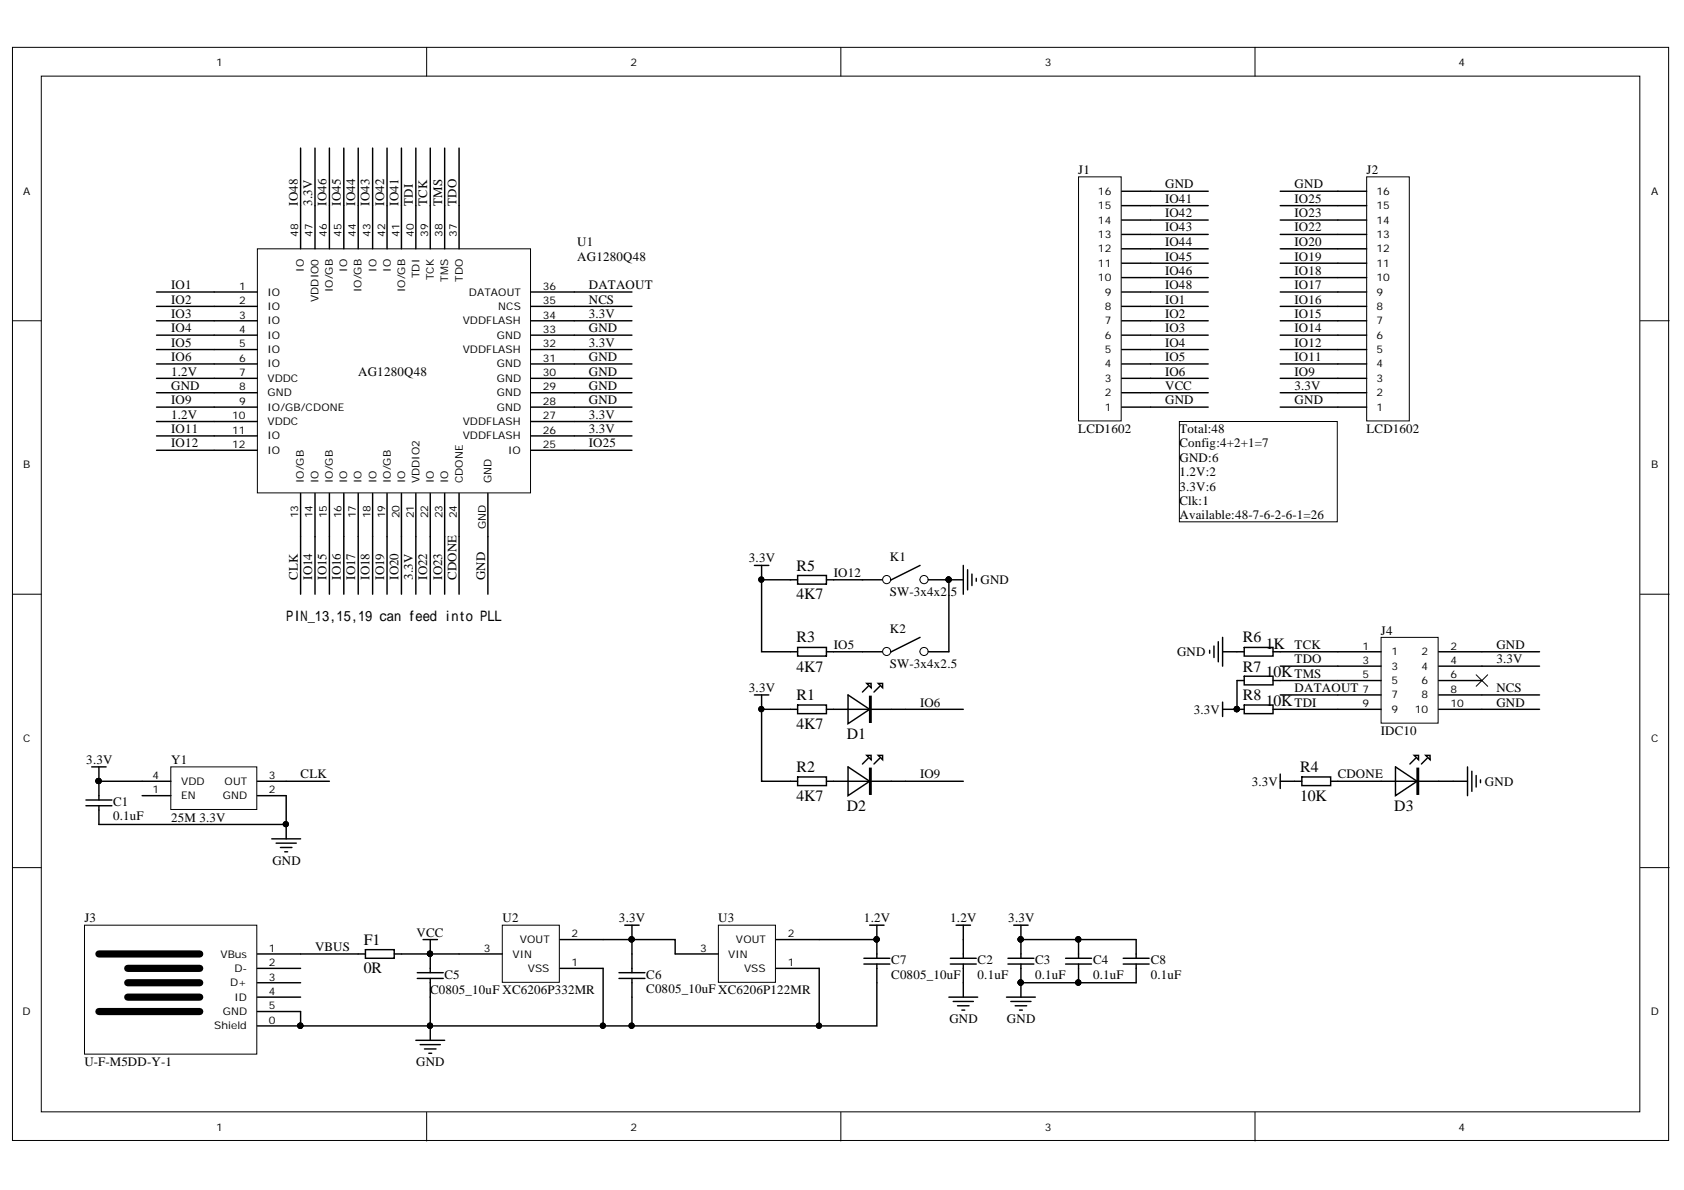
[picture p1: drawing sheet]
<svg xmlns="http://www.w3.org/2000/svg" width="297mm" height="210mm" viewBox="0 0 297 210" stroke-linecap="round" stroke-linejoin="round" font-family="sans-serif">
<defs><g id="words">
<g font-size="2.8">
<text x="140.5" y="100.6">R5</text>
<text x="140.5" y="105.7">4K7</text>
<text x="140.5" y="113.3">R3</text>
<text x="219.2" y="113.3">R6</text>
<text x="140.5" y="118.5">4K7</text>
<text x="219.2" y="118.5">R7</text>
<text x="223.3" y="114.4">1K</text>
<text x="223.3" y="119.5">10K</text>
<text x="140.5" y="123.5">R1</text>
<text x="219.2" y="123.5">R8</text>
<text x="223.3" y="124.5">10K</text>
<text x="140.5" y="128.6">4K7</text>
<text x="149.4" y="130.4">D1</text>
<text x="140.5" y="136.2">R2</text>
<text x="229.4" y="136.2">R4</text>
<text x="140.5" y="141.3">4K7</text>
<text x="149.4" y="143.1">D2</text>
<text x="229.4" y="141.3">10K</text>
<text x="245.9" y="143.1">D3</text>
<text x="64.2" y="166.6">F1</text>
<text x="64.2" y="171.7">0R</text>
</g>
<text font-size="2.5" x="50.5" y="109.5">PIN_13,15,19 can feed into PLL</text>
<g font-size="2.3">
<text x="190.2" y="30.7">J1</text>
<text x="205.5" y="35.7">IO41</text>
<text x="205.5" y="33.2">GND</text>
<text x="228.3" y="33.2">GND</text>
<text x="228.3" y="35.7">IO25</text>
<text x="241" y="30.7">J2</text>
<text x="52.5" y="36.3" transform="rotate(-90 52.5 36.3)">IO48</text>
<text x="55.1" y="36.3" transform="rotate(-90 55.1 36.3)">3.3V</text>
<text x="57.6" y="36.3" transform="rotate(-90 57.6 36.3)">IO46</text>
<text x="60.1" y="36.3" transform="rotate(-90 60.1 36.3)">IO45</text>
<text x="62.7" y="36.3" transform="rotate(-90 62.7 36.3)">IO44</text>
<text x="65.2" y="36.3" transform="rotate(-90 65.2 36.3)">IO43</text>
<text x="67.7" y="36.3" transform="rotate(-90 67.7 36.3)">IO42</text>
<text x="70.3" y="36.3" transform="rotate(-90 70.3 36.3)">IO41</text>
<text x="72.8" y="36.3" transform="rotate(-90 72.8 36.3)">TDI</text>
<text x="75.4" y="36.3" transform="rotate(-90 75.4 36.3)">TCK</text>
<text x="78" y="36.3" transform="rotate(-90 78 36.3)">TMS</text>
<text x="80.5" y="36.3" transform="rotate(-90 80.5 36.3)">TDO</text>
<text x="205.5" y="38.3">IO42</text>
<text x="205.5" y="40.8">IO43</text>
<text x="228.3" y="40.8">IO22</text>
<text x="228.3" y="38.3">IO23</text>
<text x="101.8" y="43.4">U1</text>
<text x="101.8" y="46">AG1280Q48</text>
<text x="205.5" y="43.4">IO44</text>
<text x="205.5" y="46">IO45</text>
<text x="228.3" y="46">IO19</text>
<text x="228.3" y="43.4">IO20</text>
<text x="30.2" y="51">IO1</text>
<text x="30.2" y="53.6">IO2</text>
<text x="103.9" y="53.6">NCS</text>
<text x="103.9" y="51">DATAOUT</text>
<text x="205.5" y="53.6">IO1</text>
<text x="205.5" y="48.5">IO46</text>
<text x="205.5" y="51">IO48</text>
<text x="228.3" y="53.6">IO16</text>
<text x="228.3" y="51">IO17</text>
<text x="228.3" y="48.5">IO18</text>
<text x="30.2" y="56.1">IO3</text>
<text x="30.2" y="58.6">IO4</text>
<text x="103.9" y="58.6">GND</text>
<text x="103.9" y="56.1">3.3V</text>
<text x="205.5" y="56.1">IO2</text>
<text x="205.5" y="58.6">IO3</text>
<text x="228.3" y="58.6">IO14</text>
<text x="228.3" y="56.1">IO15</text>
<text x="30.2" y="61.2">IO5</text>
<text x="30.2" y="63.7">IO6</text>
<text x="103.9" y="63.7">GND</text>
<text x="103.9" y="61.2">3.3V</text>
<text x="205.5" y="61.2">IO4</text>
<text x="205.5" y="63.7">IO5</text>
<text x="228.3" y="63.7">IO11</text>
<text x="228.3" y="61.2">IO12</text>
<text x="30.2" y="68.8">GND</text>
<text x="30.2" y="66.2">1.2V</text>
<text x="30.2" y="71.3">IO9</text>
<text x="63.2" y="66.2">AG1280Q48</text>
<text x="103.9" y="66.2">GND</text>
<text x="103.9" y="68.8">GND</text>
<text x="103.9" y="71.3">GND</text>
<text x="205.5" y="68.8">VCC</text>
<text x="205.5" y="66.2">IO6</text>
<text x="205.5" y="71.3">GND</text>
<text x="228.3" y="66.2">IO9</text>
<text x="228.3" y="68.8">3.3V</text>
<text x="228.3" y="71.3">GND</text>
<text x="30.2" y="73.9">1.2V</text>
<text x="30.2" y="76.4">IO11</text>
<text x="103.9" y="73.9">3.3V</text>
<text x="103.9" y="76.4">3.3V</text>
<text x="190.2" y="76.4">LCD1602</text>
<text x="208" y="76.4">Total:48</text>
<text x="241" y="76.4">LCD1602</text>
<text x="30.2" y="78.9">IO12</text>
<text x="103.9" y="78.9">IO25</text>
<text x="208" y="78.9">Config:4+2+1=7</text>
<text x="208" y="81.5">GND:6</text>
<text x="208" y="84">1.2V:2</text>
<text x="208" y="86.5">3.3V:6</text>
<text x="208" y="89.1">Clk:1</text>
<text x="208" y="91.6">Available:48-7-6-2-6-1=26</text>
<text x="132.1" y="99.2">3.3V</text>
<text x="147.1" y="101.7">IO12</text>
<text x="157" y="98.9">K1</text>
<text x="52.5" y="102.2" transform="rotate(-90 52.5 102.2)">CLK</text>
<text x="55.1" y="102.2" transform="rotate(-90 55.1 102.2)">IO14</text>
<text x="57.6" y="102.2" transform="rotate(-90 57.6 102.2)">IO15</text>
<text x="60.1" y="102.2" transform="rotate(-90 60.1 102.2)">IO16</text>
<text x="62.7" y="102.2" transform="rotate(-90 62.7 102.2)">IO17</text>
<text x="65.2" y="102.2" transform="rotate(-90 65.2 102.2)">IO18</text>
<text x="67.7" y="102.2" transform="rotate(-90 67.7 102.2)">IO19</text>
<text x="70.3" y="102.2" transform="rotate(-90 70.3 102.2)">IO20</text>
<text x="72.8" y="102.2" transform="rotate(-90 72.8 102.2)">3.3V</text>
<text x="75.4" y="102.2" transform="rotate(-90 75.4 102.2)">IO22</text>
<text x="78" y="102.2" transform="rotate(-90 78 102.2)">IO23</text>
<text x="80.5" y="102.2" transform="rotate(-90 80.5 102.2)">CDONE</text>
<text x="85.6" y="102.2" transform="rotate(-90 85.6 102.2)">GND</text>
<text x="157" y="105.1">SW-3x4x2.5</text>
<text x="172.9" y="103">GND</text>
<text x="157" y="111.7">K2</text>
<text x="243.6" y="112">J4</text>
<text x="147.1" y="114.5">IO5</text>
<text x="157" y="117.8">SW-3x4x2.5</text>
<text x="207.6" y="115.8">GND</text>
<text x="228.3" y="114.5">TCK</text>
<text x="228.3" y="117">TDO</text>
<text x="228.3" y="119.6">TMS</text>
<text x="263.9" y="114.5">GND</text>
<text x="263.9" y="117">3.3V</text>
<text x="132.1" y="122.1">3.3V</text>
<text x="162.3" y="124.6">IO6</text>
<text x="210.6" y="125.9">3.3V</text>
<text x="228.3" y="122.1">DATAOUT</text>
<text x="228.3" y="124.6">TDI</text>
<text x="263.9" y="124.6">GND</text>
<text x="263.9" y="122.1">NCS</text>
<text x="243.6" y="129.7">IDC10</text>
<text x="15.2" y="134.8">3.3V</text>
<text x="30.2" y="134.8">Y1</text>
<text x="53" y="137.3">CLK</text>
<text x="162.3" y="137.3">IO9</text>
<text x="236" y="137.3">CDONE</text>
<text x="20" y="142.1">C1</text>
<text x="220.8" y="138.6">3.3V</text>
<text x="261.9" y="138.6">GND</text>
<text x="20" y="144.7">0.1uF</text>
<text x="30.2" y="144.9">25M 3.3V</text>
<text x="48" y="152.5">GND</text>
<text x="14.9" y="162.7">J3</text>
<text x="55.6" y="167.8">VBUS</text>
<text x="73.5" y="165.3">VCC</text>
<text x="88.6" y="162.7">U2</text>
<text x="109.2" y="162.7">3.3V</text>
<text x="126.7" y="162.7">U3</text>
<text x="152.4" y="162.7">1.2V</text>
<text x="167.6" y="162.7">1.2V</text>
<text x="177.9" y="162.7">3.3V</text>
<text x="78.4" y="172.6">C5</text>
<text x="114" y="172.6">C6</text>
<text x="157.2" y="170.1">C7</text>
<text x="157.2" y="172.6">C0805_10uF</text>
<text x="172.4" y="170.1">C2</text>
<text x="172.4" y="172.6">0.1uF</text>
<text x="182.6" y="170.1">C3</text>
<text x="182.6" y="172.6">0.1uF</text>
<text x="192.8" y="170.1">C4</text>
<text x="192.8" y="172.6">0.1uF</text>
<text x="203" y="170.1">C8</text>
<text x="203" y="172.6">0.1uF</text>
<text x="75.9" y="175.4">C0805_10uF XC6206P332MR</text>
<text x="114" y="175.2">C0805_10uF XC6206P122MR</text>
<text x="167.5" y="180.5">GND</text>
<text x="177.6" y="180.5">GND</text>
<text x="14.9" y="188.1">U-F-M5DD-Y-1</text>
<text x="73.4" y="188.1">GND</text>
</g>
<g font-size="1.9">
<text x="38.1" y="11.7">1</text>
<text x="111.2" y="11.7">2</text>
<text x="184.3" y="11.7">3</text>
<text x="257.3" y="11.7">4</text>
<text x="4.1" y="34.4">A</text>
<text x="193.7" y="34.4">16</text>
<text x="242.8" y="34.4">16</text>
<text x="291.3" y="34.4">A</text>
<text x="52.6" y="41.8" transform="rotate(-90 52.6 41.8)">48</text>
<text x="55.1" y="41.8" transform="rotate(-90 55.1 41.8)">47</text>
<text x="57.7" y="41.8" transform="rotate(-90 57.7 41.8)">46</text>
<text x="60.2" y="41.8" transform="rotate(-90 60.2 41.8)">45</text>
<text x="62.8" y="41.8" transform="rotate(-90 62.8 41.8)">44</text>
<text x="65.4" y="41.8" transform="rotate(-90 65.4 41.8)">43</text>
<text x="67.9" y="41.8" transform="rotate(-90 67.9 41.8)">42</text>
<text x="70.4" y="41.8" transform="rotate(-90 70.4 41.8)">41</text>
<text x="73" y="41.8" transform="rotate(-90 73 41.8)">40</text>
<text x="75.5" y="41.8" transform="rotate(-90 75.5 41.8)">39</text>
<text x="78.1" y="41.8" transform="rotate(-90 78.1 41.8)">38</text>
<text x="80.6" y="41.8" transform="rotate(-90 80.6 41.8)">37</text>
<text x="193.7" y="42">13</text>
<text x="193.7" y="39.5">14</text>
<text x="193.7" y="36.9">15</text>
<text x="242.8" y="42">13</text>
<text x="242.8" y="39.5">14</text>
<text x="242.8" y="36.9">15</text>
<text x="53.6" y="47.9" transform="rotate(-90 53.6 47.9)">IO</text>
<text x="61.2" y="47.9" transform="rotate(-90 61.2 47.9)">IO</text>
<text x="66.4" y="47.9" transform="rotate(-90 66.4 47.9)">IO</text>
<text x="68.9" y="47.9" transform="rotate(-90 68.9 47.9)">IO</text>
<text x="193.7" y="47.1">11</text>
<text x="193.7" y="44.5">12</text>
<text x="242.8" y="47.1">11</text>
<text x="242.8" y="44.5">12</text>
<text x="42.2" y="51.1">1</text>
<text x="42.2" y="53.7">2</text>
<text x="47.2" y="52.1">IO</text>
<text x="56.2" y="53.3" transform="rotate(-90 56.2 53.3)">VDDIO0</text>
<text x="58.7" y="51.5" transform="rotate(-90 58.7 51.5)">IO/GB</text>
<text x="63.8" y="51.5" transform="rotate(-90 63.8 51.5)">IO/GB</text>
<text x="71.5" y="51.5" transform="rotate(-90 71.5 51.5)">IO/GB</text>
<text x="74" y="49.1" transform="rotate(-90 74 49.1)">TDI</text>
<text x="76.5" y="49.4" transform="rotate(-90 76.5 49.4)">TCK</text>
<text x="79.1" y="49.7" transform="rotate(-90 79.1 49.7)">TMS</text>
<text x="81.6" y="49.8" transform="rotate(-90 81.6 49.8)">TDO</text>
<text x="82.7" y="52.1">DATAOUT</text>
<text x="95.7" y="53.7">35</text>
<text x="95.7" y="51.1">36</text>
<text x="193.7" y="49.6">10</text>
<text x="194.9" y="52.1">9</text>
<text x="242.8" y="52.1">9</text>
<text x="242.8" y="49.6">10</text>
<text x="42.2" y="56.2">3</text>
<text x="42.2" y="58.7">4</text>
<text x="47.2" y="54.7">IO</text>
<text x="47.2" y="57.2">IO</text>
<text x="47.2" y="59.7">IO</text>
<text x="81.6" y="57.2">VDDFLASH</text>
<text x="87.6" y="59.7">GND</text>
<text x="87.9" y="54.7">NCS</text>
<text x="95.7" y="58.7">33</text>
<text x="95.7" y="56.2">34</text>
<text x="194.9" y="59.7">6</text>
<text x="194.9" y="57.2">7</text>
<text x="194.9" y="54.7">8</text>
<text x="242.8" y="59.7">6</text>
<text x="242.8" y="57.2">7</text>
<text x="242.8" y="54.7">8</text>
<text x="42.2" y="61.3">5</text>
<text x="42.2" y="63.8">6</text>
<text x="47.2" y="62.3">IO</text>
<text x="47.2" y="64.8">IO</text>
<text x="81.6" y="62.3">VDDFLASH</text>
<text x="87.6" y="64.8">GND</text>
<text x="95.7" y="63.8">31</text>
<text x="95.7" y="61.3">32</text>
<text x="194.9" y="64.8">4</text>
<text x="194.9" y="62.3">5</text>
<text x="242.8" y="64.8">4</text>
<text x="242.8" y="62.3">5</text>
<text x="42.2" y="66.3">7</text>
<text x="42.2" y="68.9">8</text>
<text x="42.2" y="71.4">9</text>
<text x="47.2" y="67.3">VDDC</text>
<text x="47.2" y="69.9">GND</text>
<text x="87.6" y="69.9">GND</text>
<text x="87.6" y="67.3">GND</text>
<text x="95.7" y="71.4">28</text>
<text x="95.7" y="68.9">29</text>
<text x="95.7" y="66.3">30</text>
<text x="194.9" y="69.9">2</text>
<text x="194.9" y="67.3">3</text>
<text x="242.8" y="69.9">2</text>
<text x="242.8" y="67.3">3</text>
<text x="40.9" y="73.9">10</text>
<text x="40.9" y="76.5">11</text>
<text x="47.2" y="72.4">IO/GB/CDONE</text>
<text x="47.2" y="75">VDDC</text>
<text x="47.2" y="77.5">IO</text>
<text x="81.6" y="77.5">VDDFLASH</text>
<text x="81.6" y="75">VDDFLASH</text>
<text x="87.6" y="72.4">GND</text>
<text x="95.7" y="76.5">26</text>
<text x="95.7" y="73.9">27</text>
<text x="194.9" y="72.4">1</text>
<text x="242.8" y="72.4">1</text>
<text x="4.1" y="82.6">B</text>
<text x="40.9" y="79">12</text>
<text x="47.2" y="80">IO</text>
<text x="89.6" y="80">IO</text>
<text x="95.7" y="79">25</text>
<text x="291.3" y="82.6">B</text>
<text x="53.6" y="85.3" transform="rotate(-90 53.6 85.3)">IO/GB</text>
<text x="56.2" y="85.3" transform="rotate(-90 56.2 85.3)">IO</text>
<text x="58.7" y="85.3" transform="rotate(-90 58.7 85.3)">IO/GB</text>
<text x="61.2" y="85.3" transform="rotate(-90 61.2 85.3)">IO</text>
<text x="63.8" y="85.3" transform="rotate(-90 63.8 85.3)">IO</text>
<text x="66.4" y="85.3" transform="rotate(-90 66.4 85.3)">IO</text>
<text x="68.9" y="85.3" transform="rotate(-90 68.9 85.3)">IO/GB</text>
<text x="71.5" y="85.3" transform="rotate(-90 71.5 85.3)">IO</text>
<text x="74" y="85.3" transform="rotate(-90 74 85.3)">VDDIO2</text>
<text x="76.5" y="85.3" transform="rotate(-90 76.5 85.3)">IO</text>
<text x="79.1" y="85.3" transform="rotate(-90 79.1 85.3)">IO</text>
<text x="81.6" y="85.3" transform="rotate(-90 81.6 85.3)">CDONE</text>
<text x="86.7" y="85.3" transform="rotate(-90 86.7 85.3)">GND</text>
<text x="52.6" y="91.4" transform="rotate(-90 52.6 91.4)">13</text>
<text x="55.1" y="91.4" transform="rotate(-90 55.1 91.4)">14</text>
<text x="57.7" y="91.4" transform="rotate(-90 57.7 91.4)">15</text>
<text x="60.2" y="91.4" transform="rotate(-90 60.2 91.4)">16</text>
<text x="62.8" y="91.4" transform="rotate(-90 62.8 91.4)">17</text>
<text x="65.4" y="91.4" transform="rotate(-90 65.4 91.4)">18</text>
<text x="67.9" y="91.4" transform="rotate(-90 67.9 91.4)">19</text>
<text x="70.4" y="91.4" transform="rotate(-90 70.4 91.4)">20</text>
<text x="73" y="91.4" transform="rotate(-90 73 91.4)">21</text>
<text x="75.5" y="91.4" transform="rotate(-90 75.5 91.4)">22</text>
<text x="78.1" y="91.4" transform="rotate(-90 78.1 91.4)">23</text>
<text x="80.6" y="91.4" transform="rotate(-90 80.6 91.4)">24</text>
<text x="85.7" y="93.4" transform="rotate(-90 85.7 93.4)">GND</text>
<text x="240.4" y="114.6">1</text>
<text x="240.4" y="117.1">3</text>
<text x="240.4" y="119.6">5</text>
<text x="245.4" y="115.6">1</text>
<text x="245.4" y="118.1">3</text>
<text x="250.8" y="115.6">2</text>
<text x="250.8" y="118.1">4</text>
<text x="255.8" y="114.6">2</text>
<text x="255.8" y="117.1">4</text>
<text x="255.8" y="119.6">6</text>
<text x="240.4" y="124.7">9</text>
<text x="240.4" y="122.2">7</text>
<text x="245.4" y="120.7">5</text>
<text x="245.4" y="125.7">9</text>
<text x="245.4" y="123.2">7</text>
<text x="249.6" y="125.7">10</text>
<text x="250.8" y="120.7">6</text>
<text x="250.8" y="123.2">8</text>
<text x="255.8" y="124.7">10</text>
<text x="255.8" y="122.2">8</text>
<text x="4.1" y="130.8">C</text>
<text x="291.3" y="130.8">C</text>
<text x="26.9" y="137.4">4</text>
<text x="47.4" y="137.4">3</text>
<text x="26.9" y="139.9">1</text>
<text x="32" y="140.9">EN</text>
<text x="32" y="138.4">VDD</text>
<text x="39.3" y="140.9">GND</text>
<text x="39.6" y="138.4">OUT</text>
<text x="47.4" y="139.9">2</text>
<text x="47.4" y="167.9">1</text>
<text x="85.3" y="167.9">3</text>
<text x="91.7" y="166.4">VOUT</text>
<text x="100.8" y="165.4">2</text>
<text x="123.5" y="167.9">3</text>
<text x="129.8" y="166.4">VOUT</text>
<text x="139" y="165.4">2</text>
<text x="38.9" y="168.9">VBus</text>
<text x="40.6" y="174">D+</text>
<text x="41.4" y="171.4">D-</text>
<text x="47.4" y="170.4">2</text>
<text x="47.4" y="173">3</text>
<text x="90.4" y="168.9">VIN</text>
<text x="93.1" y="171.4">VSS</text>
<text x="100.8" y="170.4">1</text>
<text x="128.5" y="168.9">VIN</text>
<text x="131.3" y="171.4">VSS</text>
<text x="139" y="170.4">1</text>
<text x="4" y="179">D</text>
<text x="39.3" y="179">GND</text>
<text x="41.4" y="176.5">ID</text>
<text x="47.4" y="178">5</text>
<text x="47.4" y="175.5">4</text>
<text x="291.2" y="179">D</text>
<text x="37.8" y="181.6">Shield</text>
<text x="47.4" y="180.6">0</text>
<text x="38.1" y="199.5">1</text>
<text x="111.2" y="199.5">2</text>
<text x="184.3" y="199.5">3</text>
<text x="257.3" y="199.5">4</text>
</g>
</g></defs>
<g fill="#fff" stroke="#000" stroke-width=".18">
<path d="M2.2 8.4h292.1v192.8h-292.1z"/>
<path d="M7.3 13.4h281.9v182.7h-281.9z"/>
</g>
<path d="M75.3 8.4v5M148.3 8.4v5M221.4 8.4v5M2.2 56.6h5.1M289.3 56.6h5.1M2.2 104.8h5.1M289.3 104.8h5.1M2.2 153h5.1M289.3 153h5.1M75.3 196.2v5.1M148.3 196.2v5.1M221.4 196.2v5.1" fill="none" stroke="#000" stroke-width=".18"/>
<path d="M190.2 31.2h7.6v43h-7.6z" fill="#fff" stroke="#000" stroke-width=".18"/>
<g fill="none" stroke="#000" stroke-width=".25">
<path d="M197.9 38.8h5M197.9 36.3h5M197.9 33.7h5M197.9 59.1h5M197.9 56.6h5M197.9 54h5M197.9 51.5h5M197.9 49h5M197.9 46.4h5M197.9 43.9h5M197.9 41.4h5M197.9 71.8h5"/>
<path d="M197.9 69.3h5M197.9 66.7h5M197.9 64.2h5M197.9 61.7h5"/>
</g>
<path d="M241.1 31.2h7.5v43h-7.5z" fill="#fff" stroke="#000" stroke-width=".18"/>
<g fill="none" stroke="#000" stroke-width=".25">
<path d="M236 38.8h5.1M236 36.3h5.1M236 33.7h5.1M236 59.1h5.1M236 56.6h5.1M236 54h5.1M236 51.5h5.1M236 49h5.1M236 46.4h5.1M236 43.9h5.1M236 41.4h5.1M236 71.8h5.1"/>
<path d="M236 69.3h5.1M236 66.7h5.1M236 64.2h5.1M236 61.7h5.1M63.2 168.3h1.3M64.5 167.5h5v1.5h-5zM69.5 168.3h1.3M73.6 171.6h4.6M73.6 172.6h4.6M75.9 168.3v3.3M75.9 172.6v3.3M109.2 171.6h4.6"/>
<path d="M109.2 172.6h4.6M111.5 168.3v3.3M111.5 172.6v3.3"/>
</g>
<circle cx="75.8" cy="168.2" r=".46" fill="#000" stroke="#000" stroke-width=".18"/>
<path d="M14.9 163.2h30.4v22.7h-30.4z" fill="#fff" stroke="#000" stroke-width=".18"/>
<path d="M147 125.1h12.7M153.1 121.1l-1 1M155.2 121.1l-1 1M45.4 168.3h7.6M45.4 170.8h7.6M45.4 173.3h7.6M45.4 178.4h7.6M45.4 175.9h7.6M45.4 181h7.6" fill="none" stroke="#000" stroke-width=".25"/>
<path d="M17.4 168.3h17.8M17.4 178.4h17.8M22.5 170.8h12.7M22.5 173.3h12.7M22.5 175.9h12.7" fill="none" stroke="#000" stroke-width="1.3"/>
<circle cx="53" cy="180.9" r=".46" fill="#000" stroke="#000" stroke-width=".18"/>
<path d="M153.4 122.8h.3v4.6h-.3z" fill-rule="evenodd" fill="#fff"/>
<path d="M153.4 122.8h.3v4.6h-.3z" fill="none" stroke="#000" stroke-width=".25"/>
<path d="M154.9 120.5h.8v.8z" fill="#fff"/>
<path d="M154.9 120.5h.8v.8z" fill="none" stroke="#000" stroke-width=".25"/>
<path d="M152.9 120.5h.8v.8z" fill="#fff"/>
<path d="M147 137.8h12.7M149.6 122.6l3.8 2.5-3.8 2.6zM152.9 120.5h.8v.8zM153.1 133.7l-1 1.1M155.2 133.7l-1 1.1" fill="none" stroke="#000" stroke-width=".25"/>
<path d="M153.4 135.5h.3v4.6h-.3z" fill-rule="evenodd" fill="#fff"/>
<path d="M153.4 135.5h.3v4.6h-.3z" fill="none" stroke="#000" stroke-width=".25"/>
<path d="M154.9 133.2h.8v.8z" fill="#fff"/>
<path d="M154.9 133.2h.8v.8z" fill="none" stroke="#000" stroke-width=".25"/>
<path d="M152.9 133.2h.8v.8z" fill="#fff"/>
<path d="M152.1 102.3h5.1M149.6 135.3l3.8 2.5-3.8 2.5zM152.9 133.2h.8v.8z" fill="none" stroke="#000" stroke-width=".25"/>
<circle cx="156.4" cy="102.2" r=".72" fill="#fff" stroke="#000" stroke-width=".18"/>
<path d="M162.3 102.3h5.1" fill="none" stroke="#000" stroke-width=".25"/>
<circle cx="163" cy="102.2" r=".72" fill="#fff" stroke="#000" stroke-width=".18"/>
<circle cx="167.3" cy="102.2" r=".46" fill="#000" stroke="#000" stroke-width=".18"/>
<path d="M162.3 99.7l-5.1 2.6M152.1 115h5.1" fill="none" stroke="#000" stroke-width=".25"/>
<circle cx="156.4" cy="114.9" r=".71" fill="#fff" stroke="#000" stroke-width=".18"/>
<path d="M162.3 115h5.1" fill="none" stroke="#000" stroke-width=".25"/>
<circle cx="163" cy="114.9" r=".72" fill="#fff" stroke="#000" stroke-width=".18"/>
<g fill="none" stroke="#000" stroke-width=".25">
<path d="M139.4 102.3h1.3M140.7 101.5h5.1v1.5h-5.1zM145.8 102.3h1.2M162.3 112.4l-5.1 2.6M17.4 137.8v3.3M139.4 125.1h1.3M139.4 137.8h1.3M140.7 124.4h5.1v1.5h-5.1zM140.7 137h5.1v1.6h-5.1zM145.8 125.1h1.2M145.8 137.8h1.2M15.2 141.1h4.5"/>
<path d="M15.2 142.1h4.5M17.4 142.1v3.3M167.6 169h4.6M167.6 170h4.6M169.9 165.7v3.3M169.9 170v3.3M177.8 169h4.6M177.8 170h4.6M180.1 165.7v3.3M180.1 170v3.3M188 169h4.5M188 170h4.5"/>
<path d="M190.2 165.7v3.3M190.2 170v3.3"/>
</g>
<g fill="#000" stroke="#000" stroke-width=".18">
<circle cx="17.4" cy="137.8" r=".46"/>
<circle cx="180" cy="173.3" r=".46"/>
<circle cx="180" cy="165.7" r=".46"/>
<circle cx="190.2" cy="173.3" r=".46"/>
<circle cx="190.2" cy="165.7" r=".46"/>
</g>
<path d="M45.4 43.9h48.2v43h-48.2z" fill="#fff" stroke="#000" stroke-width=".18"/>
<g fill="none" stroke="#000" stroke-width=".25">
<path d="M53 26.1v17.8M55.6 26.1v17.8M58.1 26.1v17.8M60.6 26.1v17.8M63.2 26.1v17.8M65.7 26.1v17.8M68.3 26.1v17.8M70.8 26.1v17.8M73.4 26.1v17.8M75.9 26.1v17.8M78.4 26.1v17.8M81 26.1v17.8"/>
<path d="M27.6 51.5h17.8M27.6 54h17.8M27.6 56.6h17.8M27.6 59.1h17.8M93.7 51.5h17.8M93.7 54h17.8M93.7 56.6h17.8M93.7 59.1h17.8M27.6 61.7h17.8M27.6 64.2h17.8M27.6 66.7h17.8M27.6 69.3h17.8"/>
<path d="M27.6 71.8h17.8M27.6 74.3h17.8M27.6 76.9h17.8M27.6 79.4h17.8M93.7 61.7h17.8M93.7 64.2h17.8M93.7 66.7h17.8M93.7 69.3h17.8M93.7 71.8h17.8M93.7 74.3h17.8M93.7 76.9h17.8M93.7 79.4h17.8"/>
<path d="M53 87v17.8M55.6 87v17.8M58.1 87v17.8M60.6 87v17.8M63.2 87v17.8M65.7 87v17.8M68.3 87v17.8M70.8 87v17.8M73.4 87v17.8M75.9 87v17.8M78.4 87v17.8M81 87v17.8"/>
<path d="M86.1 87v17.8"/>
</g>
<path d="M243.6 112.4h10.1v15.2h-10.1z" fill="#fff" stroke="#000" stroke-width=".18"/>
<g fill="none" stroke="#000" stroke-width=".25">
<path d="M202.9 38.8h10.2M202.9 36.3h10.2M202.9 33.7h10.2M225.8 38.8h10.2M225.8 36.3h10.2M225.8 33.7h10.2M202.9 59.1h10.2M202.9 56.6h10.2M202.9 54h10.2M202.9 51.5h10.2M202.9 49h10.2M202.9 46.4h10.2"/>
<path d="M202.9 43.9h10.2M202.9 41.4h10.2M225.8 59.1h10.2M225.8 56.6h10.2M225.8 54h10.2M225.8 51.5h10.2M225.8 49h10.2M225.8 46.4h10.2M225.8 43.9h10.2M225.8 41.4h10.2M202.9 71.8h10.2M202.9 69.3h10.2"/>
<path d="M202.9 66.7h10.2M202.9 64.2h10.2M202.9 61.7h10.2M225.8 71.8h10.2M225.8 69.3h10.2M225.8 66.7h10.2M225.8 64.2h10.2M225.8 61.7h10.2M133.1 99.7h2.5M134.3 99.7v2.6M147 102.3h5.1M225.8 115h17.8"/>
<path d="M225.8 117.5h17.8M253.8 115h17.8M253.8 117.5h17.8M159.7 125.1h10.2M159.7 137.8h10.2M225.8 120h17.8M225.8 125.1h17.8M225.8 122.6h17.8M253.8 120h7.6M253.8 125.1h17.8M253.8 122.6h17.8M53 178.4v2.6"/>
<path d="M53 168.3h10.2M74.6 165.7h2.6M75.9 165.7v2.6h-5.1M73.4 183.5h5M74.1 184.3h3.6M74.9 185h2M75.6 185.8h.5M75.9 181v2.5"/>
</g>
<g fill="#000" stroke="#000" stroke-width=".18">
<circle cx="134.3" cy="102.2" r=".46"/>
<circle cx="75.8" cy="168.2" r=".46"/>
<circle cx="53" cy="180.9" r=".46"/>
<circle cx="75.8" cy="180.9" r=".46"/>
</g>
<path d="M260.4 119l2 2.1M262.4 119l-2 2.1" fill="none" stroke="#000" stroke-width=".18"/>
<path d="M88.6 163.2h10.1v10.1h-10.1z" fill="#fff" stroke="#000" stroke-width=".18"/>
<g fill="none" stroke="#000" stroke-width=".25">
<path d="M169.9 99.7v5.1M139.4 102.3h-5.1v12.7h6.4M140.7 114.2h5.1v1.5h-5.1zM145.8 115h6.3M169.9 102.3h-2.5v12.7M170.7 100.5v3.5M171.4 101.3v2M172.2 102v.5M133.1 122.6h2.5M134.3 122.6v2.5M139.4 125.1h-5.1v12.7h5.1M75.9 175.9v5.1h-22.9"/>
<path d="M75.9 168.3h12.7M98.8 170.8h7.6v10.2h-30.5M98.8 165.7h12.7v2.6M110.2 163.2h2.5M111.5 175.9v5.1h-5.1M111.5 163.2v2.5"/>
</g>
<g fill="#000" stroke="#000" stroke-width=".18">
<circle cx="134.3" cy="102.2" r=".46"/>
<circle cx="167.3" cy="102.2" r=".46"/>
<circle cx="134.3" cy="125.1" r=".46"/>
<circle cx="75.8" cy="168.2" r=".46"/>
<circle cx="111.4" cy="165.7" r=".47"/>
<circle cx="53" cy="180.9" r=".46"/>
<circle cx="75.8" cy="180.9" r=".46"/>
<circle cx="106.3" cy="180.9" r=".46"/>
<circle cx="111.4" cy="180.9" r=".47"/>
</g>
<path d="M126.7 163.2h10.1v10.1h-10.1z" fill="#fff" stroke="#000" stroke-width=".18"/>
<g fill="none" stroke="#000" stroke-width=".25">
<path d="M213.4 114.7v.5M214.1 113.9v2.1M214.9 113.2v3.5M215.7 115h3.8M215.7 112.4v5.1M219.5 114.2h5v1.5h-5zM219.5 119.3h5v1.5h-5zM224.5 115h1.3M215.7 123.8v2.6M215.7 125.1h3.8M219.5 124.4h5v1.5h-5zM219.5 120h-1.3v5.1"/>
<path d="M224.5 125.1h1.3M224.5 120h1.3M119.1 168.3h7.6M136.9 170.8h7.6M136.9 165.7h17.8M152.4 169h4.6M152.4 170h4.6M153.4 163.2h2.5M154.7 163.2v5.8M154.7 170v3.3"/>
</g>
<g fill="#000" stroke="#000" stroke-width=".18">
<circle cx="218.1" cy="125.1" r=".46"/>
<circle cx="154.6" cy="165.7" r=".46"/>
</g>
<path d="M30.1 135.3h15.2v7.5h-15.2z" fill="#fff" stroke="#000" stroke-width=".18"/>
<g fill="none" stroke="#000" stroke-width=".25">
<path d="M16.2 135.3h2.5M17.4 135.3v2.5h12.8M45.4 137.8h12.7M225.8 137.8h3.8M225.8 136.5v2.6M229.6 137h5.1v1.6h-5.1zM234.7 137.8h21.6M249.7 133.7l-1 1.1M251.7 133.7l-1 1.1M25.1 140.3h5.1M45.4 140.3h5.1v5.1h-33.1M47.9 148h5.1"/>
<path d="M48.7 148.7h3.6M49.5 149.5h2M50.2 150.2h.5M50.5 145.4v2.6M167.4 175.9h5.1M168.1 176.6h3.6M168.6 163.2h2.6M168.9 177.4h2M169.7 178.2h.5M169.9 163.2v2.5M169.9 173.3v2.6M177.5 175.9h5.1"/>
<path d="M178.3 176.6h3.6M178.8 163.2h2.5M179.1 177.4h2M179.8 178.2h.5M180.1 163.2v2.5M180.1 173.3v2.6"/>
</g>
<g fill="#000" stroke="#000" stroke-width=".18">
<circle cx="17.4" cy="137.8" r=".46"/>
<circle cx="50.4" cy="145.4" r=".46"/>
<circle cx="180" cy="165.7" r=".46"/>
<circle cx="180" cy="173.3" r=".46"/>
</g>
<path d="M250 135.5h.2v4.6h-.2z" fill-rule="evenodd" fill="#fff"/>
<path d="M250 135.5h.2v4.6h-.2z" fill="none" stroke="#000" stroke-width=".25"/>
<path d="M251.5 133.2h.7v.8z" fill="#fff"/>
<path d="M251.5 133.2h.7v.8z" fill="none" stroke="#000" stroke-width=".25"/>
<path d="M249.5 133.2h.7v.8z" fill="#fff"/>
<path d="M246.1 135.3l3.9 2.5-3.9 2.5zM249.5 133.2h.7v.8zM256.3 137.8h2.6M258.9 135.3v5M259.6 136v3.6M260.4 136.8v2M261.1 137.6v.5" fill="none" stroke="#000" stroke-width=".25"/>
<path d="M208 74.3h27.9v17.7h-27.9z" fill="#fff" stroke="#000" stroke-width=".18"/>
<path d="M111.5 165.7h7.6v2.6M144.5 170.8v10.2M154.7 173.3v7.7h-43.2M180.1 165.7h20.3v3.3M198.1 169h4.6M198.1 170h4.6M200.4 170v3.3h-20.3" fill="none" stroke="#000" stroke-width=".25"/>
<g fill="#000" stroke="#000" stroke-width=".18">
<circle cx="111.4" cy="165.7" r=".47"/>
<circle cx="180" cy="165.7" r=".46"/>
<circle cx="180" cy="173.3" r=".46"/>
<circle cx="190.2" cy="173.3" r=".46"/>
<circle cx="190.2" cy="165.7" r=".46"/>
<circle cx="111.4" cy="180.9" r=".47"/>
<circle cx="144.4" cy="180.9" r=".46"/>
</g>
<use href="#words"/>
</svg>
